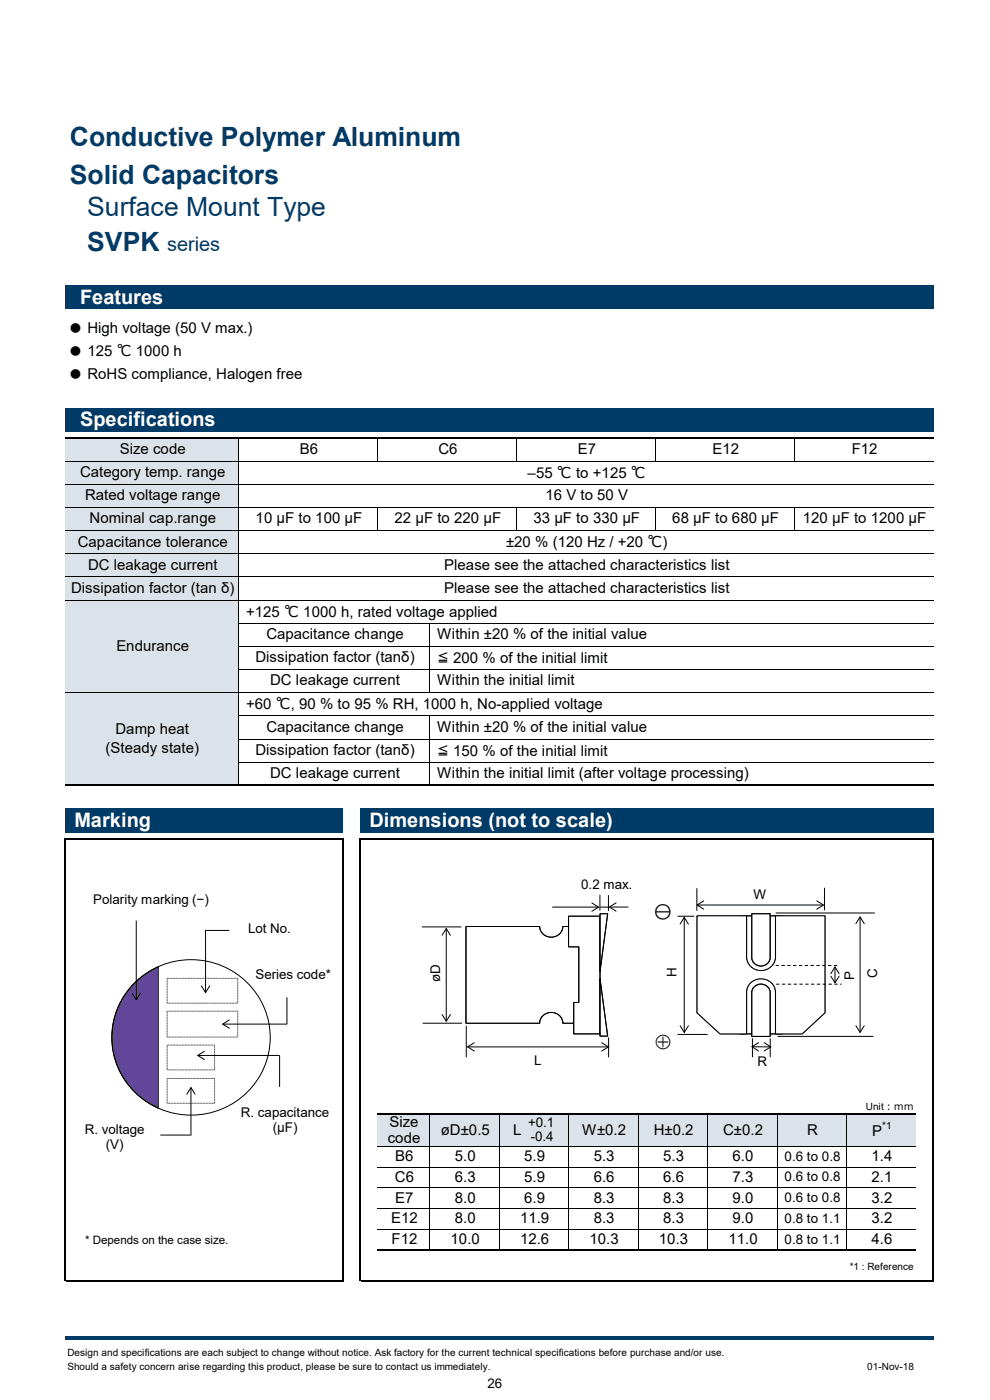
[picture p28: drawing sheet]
<svg xmlns="http://www.w3.org/2000/svg" width="210mm" height="297mm" viewBox="0 0 210 297" stroke-linecap="round" stroke-linejoin="round" font-family="sans-serif">
<defs><g id="words">
<text font-size="7.1" x="138.9" y="223.5">⊕</text>
<g font-size="5.6" fill="#003b68">
<text x="14.8" y="31">Conductive Polymer Aluminum</text>
<text x="14.8" y="39">Solid Capacitors</text>
<text x="18.5" y="45.9">Surface Mount Type</text>
<text x="18.5" y="53.3">SVPK</text>
</g>
<text font-size="4.2" fill="#003b68" x="35.4" y="53.3">series</text>
<g font-size="4.2" fill="#fff">
<text x="17" y="64.4">Features</text>
<text x="17" y="90.4">Specifications</text>
<text x="15.8" y="175.4">Marking</text>
<text x="78.4" y="175.4">Dimensions (not to scale)</text>
</g>
<text font-size="3.9" x="138.7" y="194.5">⊖</text>
<g font-size="3.2">
<text x="14.5" y="70.6">● High voltage (50 V max.)</text>
<text x="14.5" y="75.5">● 125 ℃ 1000 h</text>
<text x="14.5" y="80.4">● RoHS compliance, Halogen free</text>
<text x="17" y="101.2">Category temp. range</text>
<text x="25.4" y="96.3">Size code</text>
<text x="63.6" y="96.3">B6</text>
<text x="93" y="96.3">C6</text>
<text x="111.9" y="101.4">–55 ℃ to +125 ℃</text>
<text x="122.6" y="96.3">E7</text>
<text x="151.1" y="96.3">E12</text>
<text x="180.7" y="96.3">F12</text>
<text x="18" y="106.1">Rated voltage range</text>
<text x="115.7" y="106.1">16 V to 50 V</text>
<text x="19" y="111">Nominal cap.range</text>
<text x="54.2" y="111">10 μF to 100 μF</text>
<text x="83.7" y="111">22 μF to 220 μF</text>
<text x="113.2" y="111">33 μF to 330 μF</text>
<text x="142.6" y="111">68 μF to 680 μF</text>
<text x="170.3" y="111">120 μF to 1200 μF</text>
<text x="16.5" y="116">Capacitance tolerance</text>
<text x="107.4" y="116.1">±20 % (120 Hz / +20 ℃)</text>
<text x="15.1" y="125.8">Dissipation factor (tan δ)</text>
<text x="18.7" y="120.9">DC leakage current</text>
<text x="94.2" y="125.8">Please see the attached characteristics list</text>
<text x="94.2" y="120.9">Please see the attached characteristics list</text>
<text x="52.2" y="130.9">+125 ℃ 1000 h, rated voltage applied</text>
<text x="56.5" y="135.6">Capacitance change</text>
<text x="92.7" y="135.6">Within ±20 % of the initial value</text>
<text x="24.7" y="138">Endurance</text>
<text x="54.2" y="140.5">Dissipation factor (tanδ)</text>
<text x="92.7" y="140.7">≦ 200 % of the initial limit</text>
<text x="57.3" y="145.4">DC leakage current</text>
<text x="92.7" y="145.4">Within the initial limit</text>
<text x="24.5" y="155.7">Damp heat</text>
<text x="52.2" y="150.5">+60 ℃, 90 % to 95 % RH, 1000 h, No-applied voltage</text>
<text x="56.5" y="155.2">Capacitance change</text>
<text x="92.7" y="155.2">Within ±20 % of the initial value</text>
<text x="22.4" y="159.7">(Steady state)</text>
<text x="54.2" y="160.1">Dissipation factor (tanδ)</text>
<text x="92.7" y="160.3">≦ 150 % of the initial limit</text>
<text x="57.3" y="165.1">DC leakage current</text>
<text x="92.7" y="165.1">Within the initial limit (after voltage processing)</text>
<text x="82.6" y="239">Size</text>
<text x="82.3" y="242.4">code</text>
<text x="93.5" y="240.7">øD±0.5</text>
<text x="108.9" y="240.7">L</text>
<text x="123.5" y="240.7">W±0.2</text>
<text x="138.7" y="240.7">H±0.2</text>
<text x="153.4" y="240.7">C±0.2</text>
<text x="171.2" y="240.7">R</text>
<text x="185" y="241">P</text>
<text x="83.8" y="250.7">C6</text>
<text x="83.9" y="246.3">B6</text>
<text x="96.5" y="250.7">6.3</text>
<text x="96.5" y="246.3">5.0</text>
<text x="111.2" y="250.7">5.9</text>
<text x="111.2" y="246.3">5.9</text>
<text x="125.9" y="250.7">6.6</text>
<text x="125.9" y="246.3">5.3</text>
<text x="140.7" y="250.7">6.6</text>
<text x="140.7" y="246.3">5.3</text>
<text x="155.4" y="250.7">7.3</text>
<text x="155.4" y="246.3">6.0</text>
<text x="184.9" y="246.3">1.4</text>
<text x="184.9" y="250.7">2.1</text>
<text x="83.9" y="255.1">E7</text>
<text x="96.5" y="255.1">8.0</text>
<text x="111.2" y="255.1">6.9</text>
<text x="125.9" y="255.1">8.3</text>
<text x="140.7" y="255.1">8.3</text>
<text x="155.4" y="255.1">9.0</text>
<text x="184.9" y="255.1">3.2</text>
<text x="83" y="259.5">E12</text>
<text x="83.1" y="263.9">F12</text>
<text x="95.6" y="263.9">10.0</text>
<text x="96.5" y="259.5">8.0</text>
<text x="110.3" y="259.5">11.9</text>
<text x="110.3" y="263.9">12.6</text>
<text x="125.1" y="263.9">10.3</text>
<text x="125.9" y="259.5">8.3</text>
<text x="139.8" y="263.9">10.3</text>
<text x="140.7" y="259.5">8.3</text>
<text x="154.5" y="263.9">11.0</text>
<text x="155.4" y="259.5">9.0</text>
<text x="184.9" y="263.9">4.6</text>
<text x="184.9" y="259.5">3.2</text>
</g>
<g font-size="2.8">
<text x="19.8" y="191.8">Polarity marking (−)</text>
<text x="123.3" y="188.6">0.2 max.</text>
<text x="159.8" y="190.8">W</text>
<text x="52.6" y="197.9">Lot No.</text>
<text x="54.2" y="207.6">Series code*</text>
<text x="93.4" y="208.4" transform="rotate(-90 93.4 208.4)">øD</text>
<text x="143.5" y="207.3" transform="rotate(-90 143.5 207.3)">H</text>
<text x="181.2" y="207.9" transform="rotate(-90 181.2 207.9)">P</text>
<text x="186.1" y="207.5" transform="rotate(-90 186.1 207.5)">C</text>
<text x="113.3" y="225.9">L</text>
<text x="160.7" y="226.2">R</text>
<text x="51.1" y="237">R. capacitance</text>
<text x="112" y="239.1">+0.1</text>
<text x="18" y="240.5">R. voltage</text>
<text x="22.4" y="243.7">(V)</text>
<text x="57.9" y="240.3">(μF)</text>
<text x="112.6" y="242.1">-0.4</text>
<text x="166.5" y="250.6">0.6 to 0.8</text>
<text x="166.5" y="246.2">0.6 to 0.8</text>
<text x="166.5" y="255">0.6 to 0.8</text>
<text x="166.5" y="263.8">0.8 to 1.1</text>
<text x="166.5" y="259.4">0.8 to 1.1</text>
<text x="103.4" y="294.5">26</text>
</g>
<text font-size="2.5" x="18" y="263.9">* Depends on the case size.</text>
<g font-size="2.1">
<text x="183.7" y="235.5">Unit：ｍｍ</text>
<text x="187.2" y="239.5">*1</text>
<text x="180.3" y="269.4">*1 : Reference</text>
<text x="14.3" y="287.6">Design and specifications are each subject to change without notice. Ask factory for the current technical specifications before purchase and/or use.</text>
<text x="14.3" y="290.7">Should a safety concern arise regarding this product, please be sure to contact us immediately.</text>
<text x="184" y="290.7">01-Nov-18</text>
</g>
</g></defs>
<g fill="#003b68">
<path d="M13.8 60.6h184.2v4.9h-184.2z" fill-rule="evenodd"/>
<path d="M13.8 86.6h184.2v4.9h-184.2z" fill-rule="evenodd"/>
</g>
<path d="M13.8 92.9h36.9v73.7h-36.9z" fill-rule="evenodd" fill="#dbe2e9"/>
<g fill="#003b68">
<path d="M13.8 171.5h59v5.2h-59z" fill-rule="evenodd"/>
<path d="M76.5 171.5h121.5v5.2h-121.5z" fill-rule="evenodd"/>
</g>
<g fill="#dbe2e9">
<path d="M80.1 236.3h114.3v3.5h-114.3z" fill-rule="evenodd"/>
<path d="M80.1 239.8h114.3v3.4h-114.3z" fill-rule="evenodd"/>
</g>
<g fill="none" stroke="#000" stroke-width=".21">
<path d="M13.8 97.9h184.2M50.7 93.1v73.3M80.2 93.1v4.8M109.6 93.1v4.8M139.1 93.1v4.8M168.6 93.1v4.8M13.8 102.8h184.2M13.8 107.7h184.2M13.8 112.6h184.2M13.8 117.5h184.2M80.2 107.7v4.9M109.6 107.7v4.9"/>
<path d="M139.1 107.7v4.9M168.6 107.7v4.9M13.8 122.4h184.2M13.8 127.3h184.2M50.7 132.2h147.3M50.7 137.1h147.3M91.2 132.2v14.8M13.8 147h184.2M50.7 142h147.3M50.7 151.9h147.3M50.7 156.8h147.3M91.2 151.9v14.5"/>
<path d="M50.7 161.7h147.3M91.2 236.5v28.5M105.9 236.5v28.5M120.7 236.5v28.5M135.4 236.5v28.5M150.1 236.5v28.5M164.9 236.5v28.5M179.6 236.5v28.5M80.1 243.2h114.3M80.1 247.6h114.3M80.1 252h114.3M80.1 256.4h114.3"/>
<path d="M80.1 260.8h114.3"/>
</g>
<path d="M13.8 92.9h184.2M13.8 177.9v94M13.8 166.6h184.2M14 178.1h58.9M72.8 178.2v93.7M76.5 177.9v94M76.6 178.1h121.6M198 178.2v93.7M80.1 236.3h114.3M14 271.7h58.9M76.6 271.7h121.6M80.1 265.2h114.3" fill="none" stroke="#000" stroke-width=".34"/>
<path d="M13.8 283.6h184.2v.7h-184.2z" fill-rule="evenodd" fill="#003b68"/>
<path d="M28.1 209a16.8 16.8 0 0 1 5.5-3.9v30a16.3 16.3 0 0 1-5.5-26.1z" fill="#614699"/>
<g fill="none" stroke="#000" stroke-width=".21">
<path d="M28.9 195.3v16.8M43.5 197.4h5.1M43.6 197.4v13.2M28 210.7l.9 1.4 .9-1.4M28.1 209a16.8 16.8 0 0 1 19.8-3.7 16.8 16.8 0 0 1 9.1 17.9 16.8 16.8 0 0 1-18 13.3 16.8 16.8 0 0 1-15.3-16.4 16.3 16.3 0 0 1 4.4-11.1zM28.1 209a16.8 16.8 0 0 1 5.5-3.9v30a16.3 16.3 0 0 1-5.5-26.1zM35.5 207.6h14.9v5.2h-14.9zM35.5 214.5h14.9v5.5h-14.9zM42.7 209.2l.9 1.4 .9-1.4M48.7 216.4l-1.5 .9 1.5 .8M60.9 211.6v5.7h-13.7M35.5 221.7h10v5.3h-10z"/>
<path d="M35.5 228.8h10v5.3h-10zM39.6 232.1l.9-1.4 .9 1.4M40.5 230.7v10.3M41.9 223.9h17.5M43.4 223l-1.5 .9 1.5 .9M59.3 224v6.6M34 240.8h6.3"/>
</g>
<path d="M156.9 194.3h9.1v25h-9.1z" fill="#fff"/>
<path d="M156.9 194.3h9.1v25h-9.1z" fill="none" stroke="#000" stroke-width=".21"/>
<path d="M147.9 194.3h10.5v8.8a3.1 3.1 0 0 0 3 2.8 3.1 3.1 0 0 0 3.1-2.8v-8.8h10.5v20.6l-4.8 4.4h-5.7v-8.8a3.1 3.1 0 0 0-3.1-2.9 3.1 3.1 0 0 0-3 2.9v8.8h-5.6l-4.9-4.4z" fill="#fff"/>
<path d="M147.9 194.3h10.5v8.8a3.1 3.1 0 0 0 3 2.8 3.1 3.1 0 0 0 3.1-2.8v-8.8h10.5v20.6l-4.8 4.4h-5.7v-8.8a3.1 3.1 0 0 0-3.1-2.9 3.1 3.1 0 0 0-3 2.9v8.8h-5.6l-4.9-4.4z" fill="none" stroke="#000" stroke-width=".21"/>
<path d="M147.9 194.3h10.5v8.8a3.1 3.1 0 0 0 3 2.8 3.1 3.1 0 0 0 3.1-2.8v-8.8h10.5v20.6l-4.8 4.4h-5.7v-8.8a3.1 3.1 0 0 0-3.1-2.9 3.1 3.1 0 0 0-3 2.9v8.8h-5.6l-4.9-4.4z" fill="#fff"/>
<path d="M147.9 194.3h10.5v8.8a3.1 3.1 0 0 0 3 2.8 3.1 3.1 0 0 0 3.1-2.8v-8.8h10.5v20.6l-4.8 4.4h-5.7v-8.8a3.1 3.1 0 0 0-3.1-2.9 3.1 3.1 0 0 0-3 2.9v8.8h-5.6l-4.9-4.4z" fill="none" stroke="#000" stroke-width=".21"/>
<path d="M98.9 196.6h15.6a2.47 2.47 0 0 0 2.4 2.2 2.47 2.47 0 0 0 2.5-2.2h4.4v20.5h-4.4a2.46 2.46 0 0 0-2.5-2.3 2.46 2.46 0 0 0-2.4 2.3h-15.6z" fill="#fff"/>
<path d="M98.9 196.6h15.6a2.47 2.47 0 0 0 2.4 2.2 2.47 2.47 0 0 0 2.5-2.2h4.4v20.5h-4.4a2.46 2.46 0 0 0-2.5-2.3 2.46 2.46 0 0 0-2.4 2.3h-15.6z" fill="none" stroke="#000" stroke-width=".21"/>
<path d="M120.6 194.4h6.7v24.9h-5.6v-6.6h1.1v-11.8h-2.2z" fill="#fff"/>
<path d="M120.6 194.4h6.7v24.9h-5.6v-6.6h1.1v-11.8h-2.2z" fill="none" stroke="#000" stroke-width=".21"/>
<path d="M127.3 207.6l1.6 12.2h-1.6z" fill="#fff"/>
<path d="M127.3 207.6l1.6 12.2h-1.6z" fill="none" stroke="#000" stroke-width=".21"/>
<path d="M127.3 193.9h1.6l-1.6 12.2z" fill="#fff"/>
<path d="M127.3 193.9h1.6l-1.6 12.2z" fill="none" stroke="#000" stroke-width=".21"/>
<path d="M159.5 193.9h3.9v9.3a1.96 1.96 0 0 1-2 1.8 1.96 1.96 0 0 1-1.9-1.8z" fill="#fff"/>
<path d="M159.5 193.9h3.9v9.3a1.96 1.96 0 0 1-2 1.8 1.96 1.96 0 0 1-1.9-1.8z" fill="none" stroke="#000" stroke-width=".21"/>
<path d="M160 209.3a1.99 1.99 0 0 1 2.1-.4 1.99 1.99 0 0 1 1.3 1.7v9.3h-3.9v-9.3v-.5z" fill="#fff"/>
<g fill="none" stroke="#000" stroke-width=".21">
<path d="M89.5 196.6h8.4M93.8 198.4l.9-1.4 .8 1.4M94.7 197v19.7M117.2 192.4h9.8M125.6 191.6l1.4 .8-1.4 .9M127.3 189.8v3.4M127.3 192.5h1.8M129.1 189.9v3.4M129.3 192.4h4M130.7 191.5l-1.4 .9 1.4 .9M143.7 194.4h3.6M144.3 196l.9-1.4 .8 1.4"/>
<path d="M145.2 194.6v24.4M147.8 188.4v4.8M147.9 192h26.8M149.3 191.1l-1.4 .9 1.4 .9M164.6 193.7h21M173.3 191.1l1.4 .9-1.4 .9M174.9 188.3v4.8M181.6 195.9l.9-1.4 .8 1.4M182.5 194.5v24.5M89.7 217.1h8.3M93.8 215.2l.9 1.5 .8-1.5M98.9 217.6v6.7"/>
<path d="M143.7 219.5h6.4M144.3 217.6l.9 1.4 .8-1.4M160 209.3a1.99 1.99 0 0 1 2.1-.4 1.99 1.99 0 0 1 1.3 1.7v9.3h-3.9v-9.3v-.5zM165 219.9h20.3M176.3 207.1l.8 1.4 .9-1.4M176.3 206.6l.8-1.4 .9 1.4M177.1 205.2v3.3M181.6 217.6l.9 1.4 .8-1.4M99.2 222.1h29.9M100.6 221.2l-1.4 .9 1.4 .9M127.6 221.2l1.5 .9-1.5 .9M129.1 220.1v4.2"/>
<path d="M159.5 222.1h4M159.6 220.3v4M160.9 221.2l-1.4 .9 1.4 .9M162.1 221.2l1.4 .9-1.4 .9M163.4 220.3v4"/>
</g>
<path d="M164.5 204.8h13.3M164.6 208.8h13.9" fill="none" stroke="#000" stroke-width=".21" stroke-dasharray=".7 .5" stroke-linecap="butt"/>
<use href="#words"/>
</svg>
